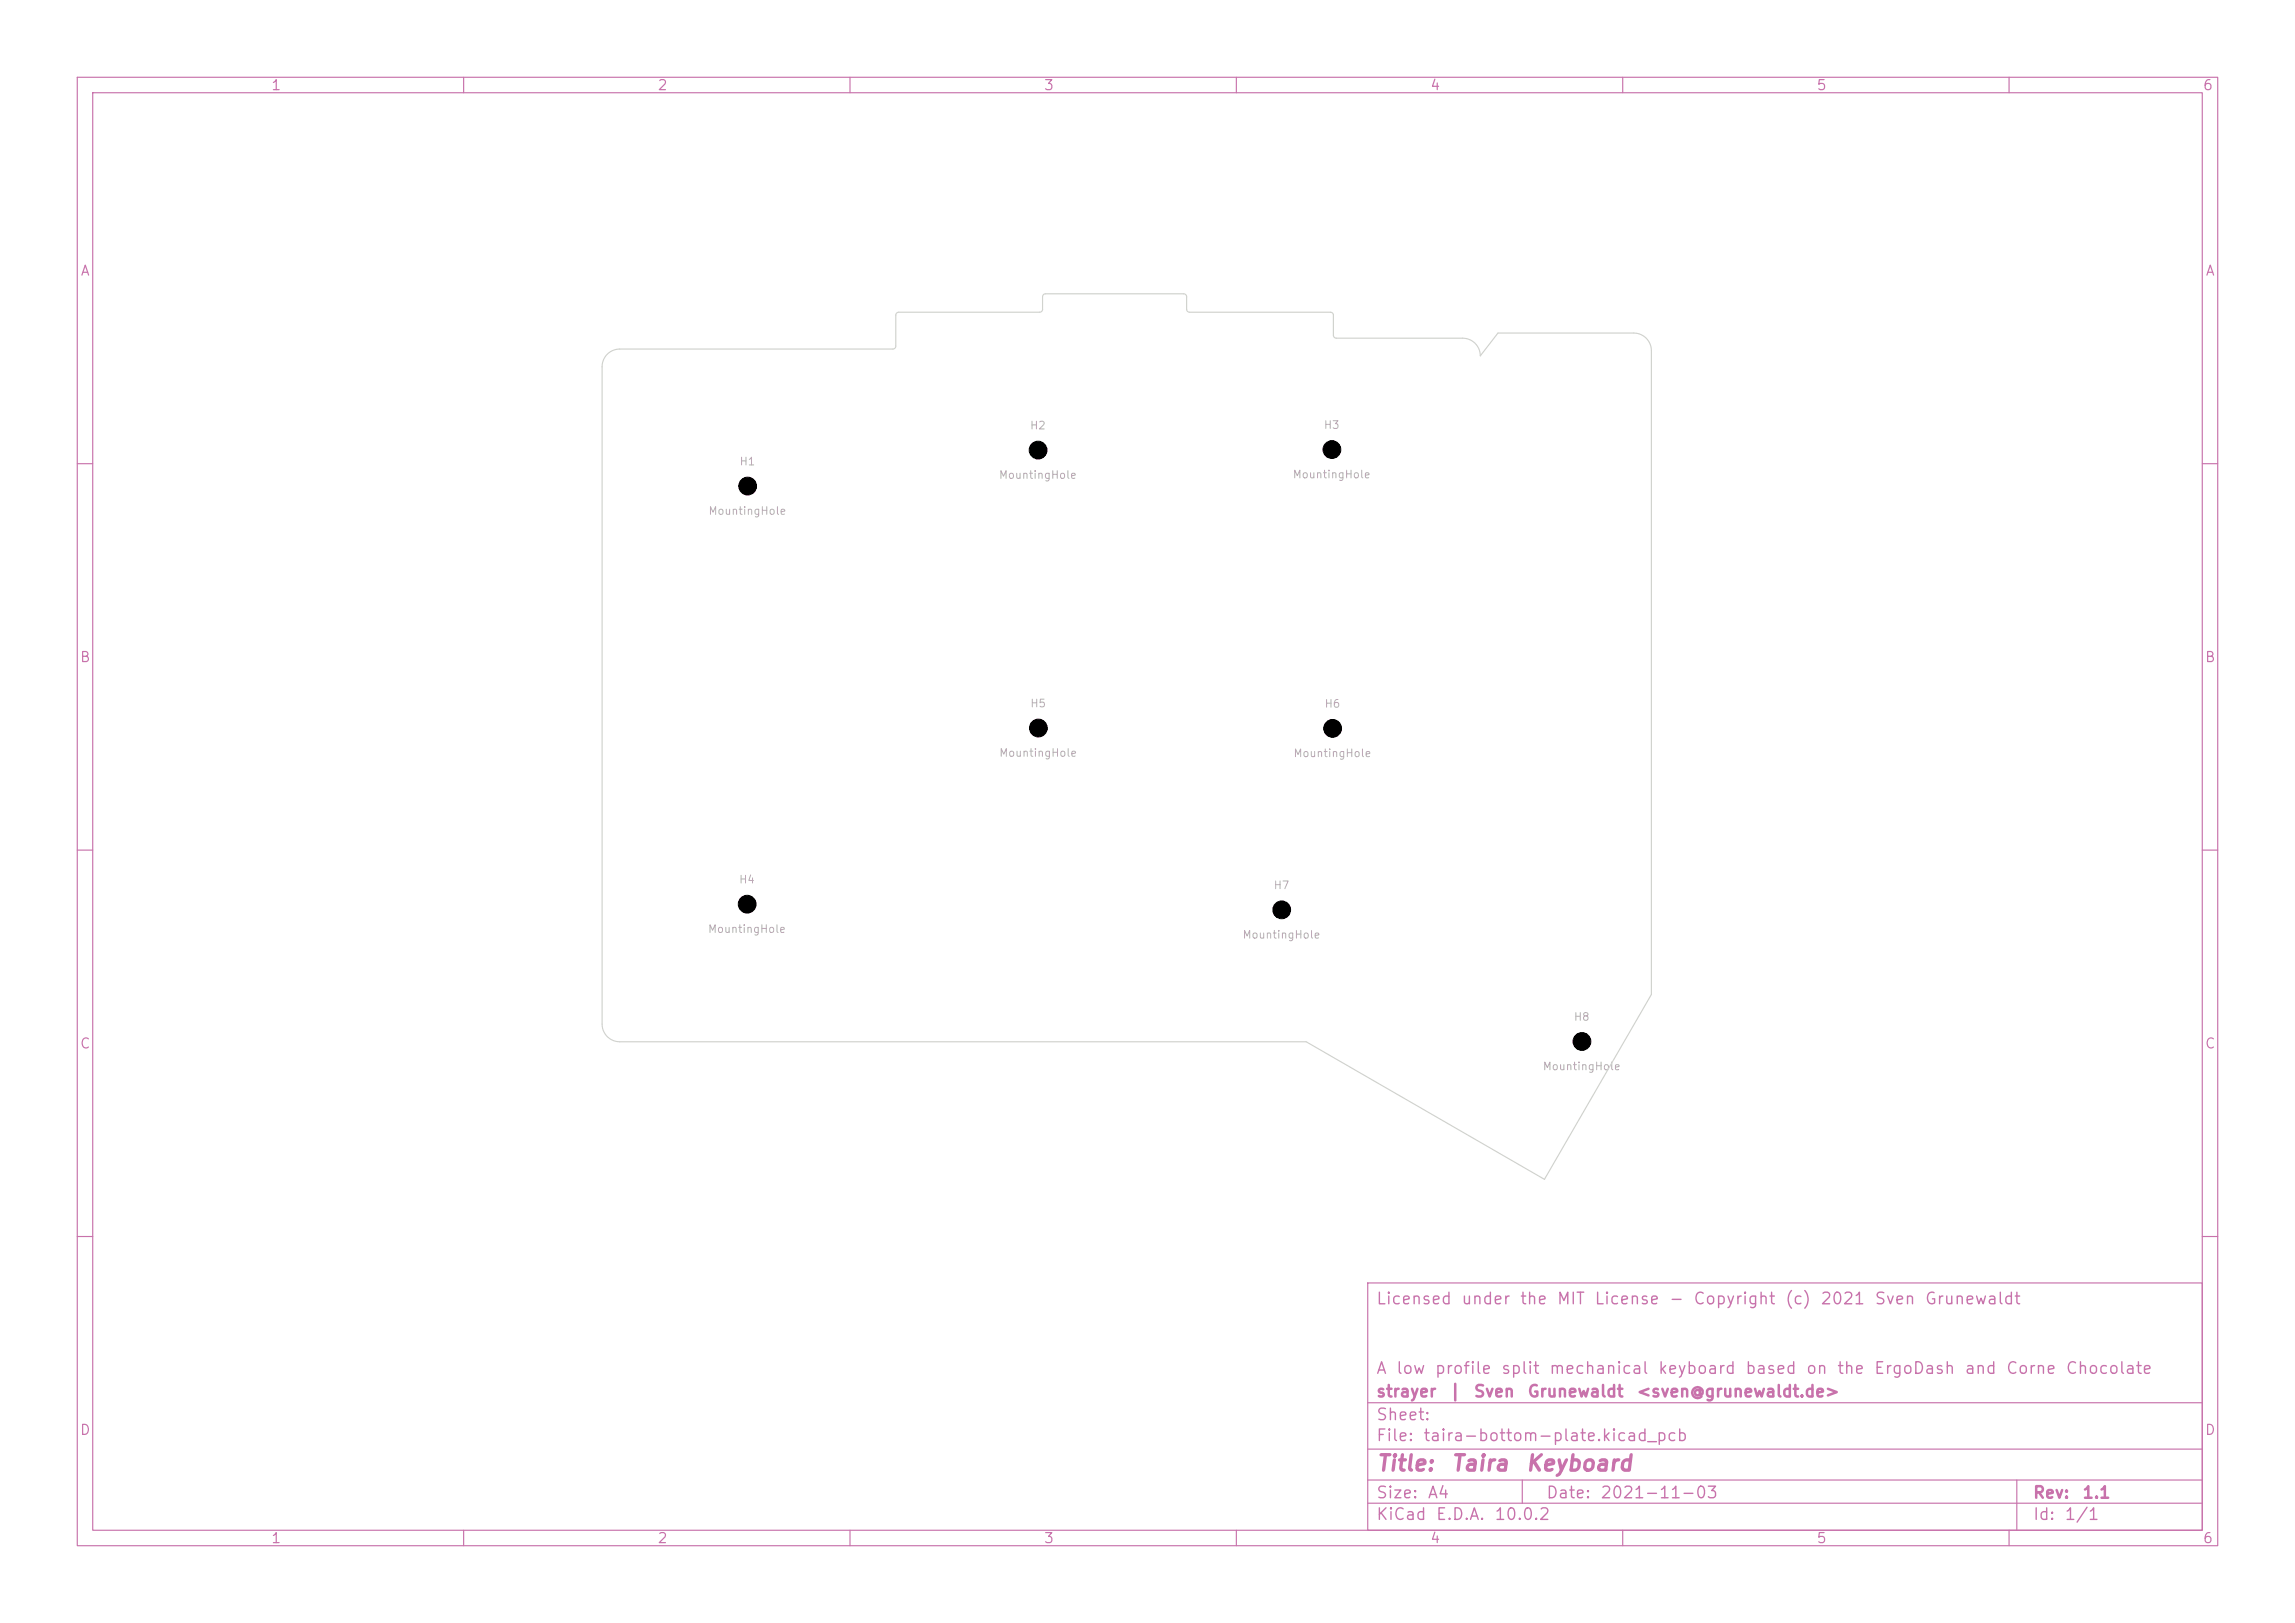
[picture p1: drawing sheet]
<svg xmlns="http://www.w3.org/2000/svg" width="297mm" height="210mm" viewBox="0 0 297 210" stroke-linecap="round" stroke-linejoin="round" font-family="sans-serif">
<defs><g id="words">
<g font-size="2" fill="#c872ab">
<text x="178" y="190.8">Title:</text>
<text x="187.7" y="190.8">Taira</text>
<text x="197.3" y="190.8">Keyboard</text>
</g>
<g font-size="1.5" fill="#c872ab">
<text x="178" y="169.2">Licensed</text>
<text x="189" y="169.2">under</text>
<text x="196.6" y="169.2">the</text>
<text x="201.4" y="169.2">MIT</text>
<text x="206.2" y="169.2">License</text>
<text x="215.9" y="169.2">-</text>
<text x="219" y="169.2">Copyright</text>
<text x="230.9" y="169.2">(c)</text>
<text x="235.5" y="169.2">2021</text>
<text x="242.5" y="169.2">Sven</text>
<text x="249" y="169.2">Grunewaldt</text>
<text x="178" y="178.2">A</text>
<text x="180.6" y="178.2">low</text>
<text x="185.6" y="178.2">profile</text>
<text x="194.2" y="178.2">split</text>
<text x="200.4" y="178.2">mechanical</text>
<text x="214.5" y="178.2">keyboard</text>
<text x="225.8" y="178.2">based</text>
<text x="233.6" y="178.2">on</text>
<text x="237.6" y="178.2">the</text>
<text x="242.4" y="178.2">ErgoDash</text>
<text x="254.1" y="178.2">and</text>
<text x="259.5" y="178.2">Corne</text>
<text x="267.2" y="178.2">Chocolate</text>
<text x="178" y="184.2">Sheet:</text>
<text x="178" y="181.2">strayer</text>
<text x="187.5" y="181.2">|</text>
<text x="190.6" y="181.2">Sven</text>
<text x="197.6" y="181.2">Grunewaldt</text>
<text x="211.7" y="181.2">&lt;sven@grunewaldt.de&gt;</text>
<text x="178" y="186.9">File:</text>
<text x="184.1" y="186.9">taira-bottom-plate.kicad_pcb</text>
<text x="178" y="197.1">KiCad</text>
<text x="178" y="194.3">Size:</text>
<text x="184.7" y="194.3">A4</text>
<text x="185.7" y="197.1">E.D.A.</text>
<text x="193.3" y="197.1">10.0.2</text>
<text x="200" y="194.3">Date:</text>
<text x="207" y="194.3">2021-11-03</text>
<text x="263" y="194.3">Rev:</text>
<text x="263" y="197.1">Id:</text>
<text x="267.1" y="197.1">1/1</text>
<text x="269.4" y="194.3">1.1</text>
</g>
<g font-size="1.3" fill="#c872ab">
<text x="35" y="12">1</text>
<text x="85" y="12">2</text>
<text x="135" y="12">3</text>
<text x="185" y="12">4</text>
<text x="235" y="12">5</text>
<text x="285" y="12">6</text>
<text x="10.3" y="36">A</text>
<text x="285.4" y="36">A</text>
<text x="10.3" y="86">B</text>
<text x="285.3" y="86">B</text>
<text x="10.3" y="136">C</text>
<text x="285.3" y="136">C</text>
<text x="10.3" y="186">D</text>
<text x="285.3" y="186">D</text>
<text x="35" y="200">1</text>
<text x="85" y="200">2</text>
<text x="135" y="200">3</text>
<text x="185" y="200">4</text>
<text x="235" y="200">5</text>
<text x="285" y="200">6</text>
</g>
<g font-size="1" fill="#afafaf">
<text x="133.2" y="55.8">H2</text>
<text x="171.2" y="55.7">H3</text>
<text x="95.6" y="60.5">H1</text>
<text x="129.2" y="62.2">MountingHole</text>
<text x="167.2" y="62.1">MountingHole</text>
<text x="91.6" y="66.9">MountingHole</text>
<text x="133.3" y="91.8">H5</text>
<text x="171.3" y="91.8">H6</text>
<text x="129.2" y="98.2">MountingHole</text>
<text x="167.3" y="98.2">MountingHole</text>
<text x="95.6" y="114.6">H4</text>
<text x="164.7" y="115.3">H7</text>
<text x="91.5" y="121">MountingHole</text>
<text x="160.7" y="121.7">MountingHole</text>
<text x="203.6" y="132.3">H8</text>
<text x="199.6" y="138.7">MountingHole</text>
</g>
</g></defs>
<g fill="none" stroke="#c872ab" stroke-width=".15">
<path d="M10 10h277v190h-277zM12 12h273v186h-273zM60 10v2M110 10v2M160 10v2M210 10v2M260 10v2M10 60h2M285 60h2M10 110h2M285 110h2M10 160h2"/>
<path d="M177 166h108v32h-108zM285 160h2M60 198v2M110 198v2M160 198v2M177 194.5h108M177 191.5h108M177 187.5h108M177 181.5h108M197 191.5v3M210 198v2M260 198v2"/>
<path d="M261 191.5v6.5"/>
</g>
<path d="M78.6 45.8a2.28 2.28 0 0 1 1.6-.6h35.4l.2-.1 .1-.3v-4.1l.3-.3h18.4l.2-.1 .1-.2v-1.8l.2-.2 .2-.1h17.9l.2 .1 .2 .2v1.8l.1 .2 .2 .1h18.4l.2 .1 .1 .2v2.7l.1 .2 .2 .2h16.4a2.29 2.29 0 0 1 2.3 2.2l2.3-2.9h17.5a2.29 2.29 0 0 1 2.3 2.3v83.3l-13.8 23.9-30.9-17.8h-88.8a2.29 2.29 0 0 1-2.3-2.3v-85a2.28 2.28 0 0 1 .7-1.7z" fill="none" stroke="#d0d2cd" stroke-width=".15"/>
<g fill="#000" stroke="#000" stroke-width=".13">
<circle cx="134.3" cy="58.2" r="1.15"/>
<circle cx="172.4" cy="58.2" r="1.15"/>
<circle cx="96.8" cy="62.9" r="1.15"/>
<circle cx="134.4" cy="94.2" r="1.15"/>
<circle cx="172.5" cy="94.2" r="1.15"/>
<circle cx="96.7" cy="117" r="1.15"/>
<circle cx="165.9" cy="117.7" r="1.15"/>
<circle cx="204.7" cy="134.8" r="1.15"/>
</g>
<use href="#words"/>
</svg>
